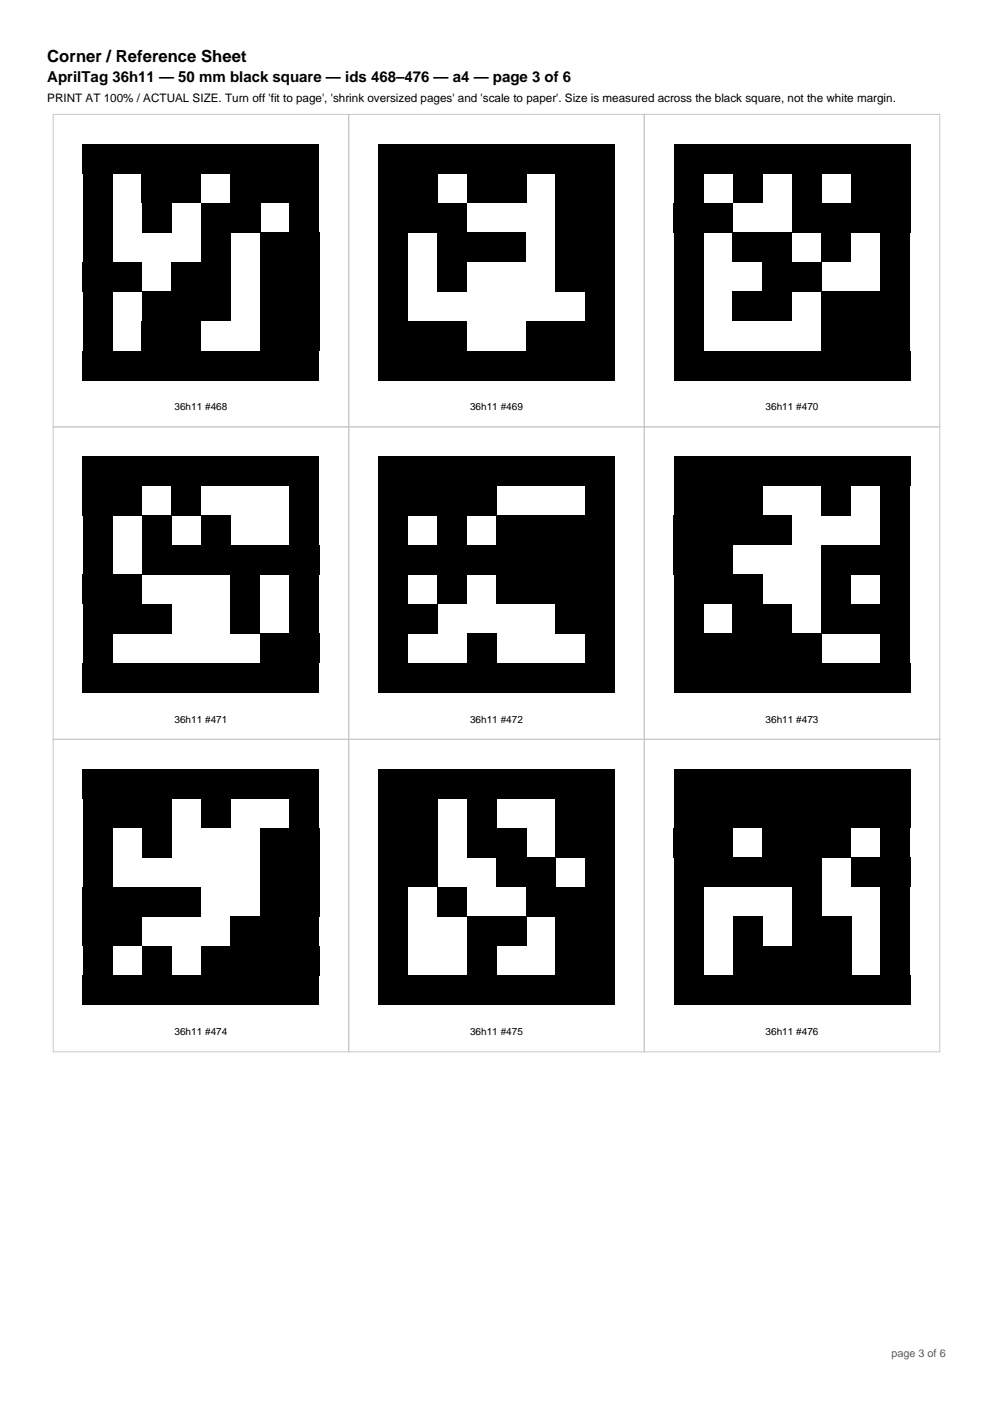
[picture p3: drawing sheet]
<svg xmlns="http://www.w3.org/2000/svg" width="210mm" height="297mm" viewBox="0 0 210 297" stroke-linecap="round" stroke-linejoin="round" font-family="sans-serif">
<defs><g id="words">
<text font-size="3.5" x="10" y="13.2">Corner / Reference Sheet</text>
<text font-size="3.2" x="10" y="17.4">AprilTag 36h11 — 50 mm black square — ids 468–476 — a4 — page 3 of 6</text>
<text font-size="2.5" x="10" y="21.6">PRINT AT 100% / ACTUAL SIZE. Turn off 'fit to page', 'shrink oversized pages' and 'scale to paper'. Size is measured across the black square, not the white margin.</text>
<text font-size="2.3" fill="#595959" x="188.5" y="287">page 3 of 6</text>
<g font-size="2.1">
<text x="36.9" y="86.8">36h11 #468</text>
<text x="99.4" y="86.8">36h11 #469</text>
<text x="161.9" y="86.8">36h11 #470</text>
<text x="36.9" y="152.9">36h11 #471</text>
<text x="99.4" y="152.9">36h11 #472</text>
<text x="161.9" y="152.9">36h11 #473</text>
<text x="36.9" y="219">36h11 #474</text>
<text x="99.4" y="219">36h11 #475</text>
<text x="161.9" y="219">36h11 #476</text>
</g>
</g></defs>
<path d="M11.2 24.2h62.6v66.1h-62.6zM73.7 24.2h62.6v66.1h-62.6zM136.3 24.2h62.5v66.1h-62.5zM11.2 90.3h62.6v66.1h-62.6zM73.7 90.3h62.6v66.1h-62.6zM136.3 90.3h62.5v66.1h-62.5zM11.2 156.4h62.6v66.1h-62.6zM73.7 156.4h62.6v66.1h-62.6zM136.3 156.4h62.5v66.1h-62.5z" fill="none" stroke="#c7c7c7" stroke-width=".21"/>
<g fill="#000">
<path d="M17.5 30.4h50v6.3h-50z" fill-rule="evenodd"/>
<path d="M80 30.4h50v6.3h-50z" fill-rule="evenodd"/>
<path d="M142.5 30.4h50v6.3h-50z" fill-rule="evenodd"/>
<path d="M17.5 36.7h6.3v6.3h-6.3z" fill-rule="evenodd"/>
<path d="M17.5 43h6.3v6.2h-6.3z" fill-rule="evenodd"/>
<path d="M17.5 49.2h6.3v6.2h-6.3z" fill-rule="evenodd"/>
<path d="M30 36.7h12.5v6.3h-12.5z" fill-rule="evenodd"/>
<path d="M30 43h6.2v6.2h-6.2z" fill-rule="evenodd"/>
<path d="M42.5 43h12.5v6.2h-12.5z" fill-rule="evenodd"/>
<path d="M42.5 49.2h6.2v6.2h-6.2z" fill-rule="evenodd"/>
<path d="M48.8 36.7h18.7v6.3h-18.7z" fill-rule="evenodd"/>
<path d="M55 49.2h12.5v6.2h-12.5z" fill-rule="evenodd"/>
<path d="M61.2 43h6.3v6.2h-6.3z" fill-rule="evenodd"/>
<path d="M80 36.7h12.5v6.3h-12.5z" fill-rule="evenodd"/>
<path d="M80 43h18.8v6.2h-18.8z" fill-rule="evenodd"/>
<path d="M80 49.2h6.3v6.2h-6.3z" fill-rule="evenodd"/>
<path d="M92.5 49.2h18.7v6.2h-18.7z" fill-rule="evenodd"/>
<path d="M98.8 36.7h12.5v6.3h-12.5z" fill-rule="evenodd"/>
<path d="M117.5 36.7h12.5v6.3h-12.5z" fill-rule="evenodd"/>
<path d="M117.5 43h12.5v6.2h-12.5z" fill-rule="evenodd"/>
<path d="M117.5 49.2h12.5v6.2h-12.5z" fill-rule="evenodd"/>
<path d="M142.5 36.7h6.3v6.3h-6.3z" fill-rule="evenodd"/>
<path d="M142.5 43h12.5v6.2h-12.5z" fill-rule="evenodd"/>
<path d="M142.5 49.2h6.3v6.2h-6.3z" fill-rule="evenodd"/>
<path d="M155 36.7h6.3v6.3h-6.3z" fill-rule="evenodd"/>
<path d="M155 49.2h12.5v6.2h-12.5z" fill-rule="evenodd"/>
<path d="M167.5 36.7h6.2v6.3h-6.2z" fill-rule="evenodd"/>
<path d="M167.5 43h25v6.2h-25z" fill-rule="evenodd"/>
<path d="M173.8 49.2h6.2v6.2h-6.2z" fill-rule="evenodd"/>
<path d="M180 36.7h12.5v6.3h-12.5z" fill-rule="evenodd"/>
<path d="M186.3 49.2h6.2v6.2h-6.2z" fill-rule="evenodd"/>
<path d="M17.5 55.4h12.5v6.3h-12.5z" fill-rule="evenodd"/>
<path d="M17.5 61.7h6.3v6.3h-6.3z" fill-rule="evenodd"/>
<path d="M17.5 67.9h6.3v6.3h-6.3z" fill-rule="evenodd"/>
<path d="M30 61.7h18.8v6.3h-18.8z" fill-rule="evenodd"/>
<path d="M30 67.9h12.5v6.3h-12.5z" fill-rule="evenodd"/>
<path d="M36.2 55.4h12.5v6.3h-12.5z" fill-rule="evenodd"/>
<path d="M55 55.4h12.5v6.3h-12.5z" fill-rule="evenodd"/>
<path d="M55 61.7h12.5v6.3h-12.5z" fill-rule="evenodd"/>
<path d="M55 67.9h12.5v6.3h-12.5z" fill-rule="evenodd"/>
<path d="M80 55.4h6.3v6.3h-6.3z" fill-rule="evenodd"/>
<path d="M80 61.7h6.3v6.3h-6.3z" fill-rule="evenodd"/>
<path d="M80 67.9h18.8v6.3h-18.8z" fill-rule="evenodd"/>
<path d="M92.5 55.4h6.3v6.3h-6.3z" fill-rule="evenodd"/>
<path d="M111.2 67.9h18.8v6.3h-18.8z" fill-rule="evenodd"/>
<path d="M117.5 55.4h12.5v6.3h-12.5z" fill-rule="evenodd"/>
<path d="M123.8 61.7h6.2v6.3h-6.2z" fill-rule="evenodd"/>
<path d="M142.5 55.4h6.3v6.3h-6.3z" fill-rule="evenodd"/>
<path d="M142.5 61.7h6.3v6.3h-6.3z" fill-rule="evenodd"/>
<path d="M142.5 67.9h6.3v6.3h-6.3z" fill-rule="evenodd"/>
<path d="M155 61.7h12.5v6.3h-12.5z" fill-rule="evenodd"/>
<path d="M161.2 55.4h12.5v6.3h-12.5z" fill-rule="evenodd"/>
<path d="M173.8 61.7h18.7v6.3h-18.7z" fill-rule="evenodd"/>
<path d="M173.8 67.9h18.7v6.3h-18.7z" fill-rule="evenodd"/>
<path d="M186.3 55.4h6.2v6.3h-6.2z" fill-rule="evenodd"/>
<path d="M17.5 74.2h50v6.2h-50z" fill-rule="evenodd"/>
<path d="M80 74.2h50v6.2h-50z" fill-rule="evenodd"/>
<path d="M142.5 74.2h50v6.2h-50z" fill-rule="evenodd"/>
<path d="M17.5 96.5h50v6.3h-50z" fill-rule="evenodd"/>
<path d="M17.5 102.8h12.5v6.2h-12.5z" fill-rule="evenodd"/>
<path d="M17.5 109h6.3v6.3h-6.3z" fill-rule="evenodd"/>
<path d="M30 109h6.2v6.3h-6.2z" fill-rule="evenodd"/>
<path d="M36.2 102.8h6.3v6.2h-6.3z" fill-rule="evenodd"/>
<path d="M42.5 109h6.2v6.3h-6.2z" fill-rule="evenodd"/>
<path d="M61.2 102.8h6.3v6.2h-6.3z" fill-rule="evenodd"/>
<path d="M61.2 109h6.3v6.3h-6.3z" fill-rule="evenodd"/>
<path d="M80 96.5h50v6.3h-50z" fill-rule="evenodd"/>
<path d="M80 102.8h25v6.2h-25z" fill-rule="evenodd"/>
<path d="M80 109h6.3v6.3h-6.3z" fill-rule="evenodd"/>
<path d="M92.5 109h6.3v6.3h-6.3z" fill-rule="evenodd"/>
<path d="M105 109h25v6.3h-25z" fill-rule="evenodd"/>
<path d="M123.8 102.8h6.2v6.2h-6.2z" fill-rule="evenodd"/>
<path d="M142.5 96.5h50v6.3h-50z" fill-rule="evenodd"/>
<path d="M142.5 102.8h18.7v6.2h-18.7z" fill-rule="evenodd"/>
<path d="M142.5 109h25v6.3h-25z" fill-rule="evenodd"/>
<path d="M173.8 102.8h6.2v6.2h-6.2z" fill-rule="evenodd"/>
<path d="M186.3 102.8h6.2v6.2h-6.2z" fill-rule="evenodd"/>
<path d="M186.3 109h6.2v6.3h-6.2z" fill-rule="evenodd"/>
<path d="M17.5 115.3h6.3v6.2h-6.3z" fill-rule="evenodd"/>
<path d="M17.5 121.6h12.5v6.2h-12.5z" fill-rule="evenodd"/>
<path d="M17.5 127.8h18.7v6.3h-18.7z" fill-rule="evenodd"/>
<path d="M30 115.3h37.5v6.2h-37.5z" fill-rule="evenodd"/>
<path d="M48.8 121.6h6.2v6.2h-6.2z" fill-rule="evenodd"/>
<path d="M48.8 127.8h6.2v6.3h-6.2z" fill-rule="evenodd"/>
<path d="M61.2 121.6h6.3v6.2h-6.3z" fill-rule="evenodd"/>
<path d="M61.2 127.8h6.3v6.3h-6.3z" fill-rule="evenodd"/>
<path d="M80 115.3h50v6.2h-50z" fill-rule="evenodd"/>
<path d="M80 121.6h6.3v6.2h-6.3z" fill-rule="evenodd"/>
<path d="M80 127.8h12.5v6.3h-12.5z" fill-rule="evenodd"/>
<path d="M92.5 121.6h6.3v6.2h-6.3z" fill-rule="evenodd"/>
<path d="M105 121.6h25v6.2h-25z" fill-rule="evenodd"/>
<path d="M117.5 127.8h12.5v6.3h-12.5z" fill-rule="evenodd"/>
<path d="M142.5 115.3h12.5v6.2h-12.5z" fill-rule="evenodd"/>
<path d="M142.5 121.6h18.7v6.2h-18.7z" fill-rule="evenodd"/>
<path d="M142.5 127.8h6.3v6.3h-6.3z" fill-rule="evenodd"/>
<path d="M155 127.8h12.5v6.3h-12.5z" fill-rule="evenodd"/>
<path d="M173.8 115.3h18.7v6.2h-18.7z" fill-rule="evenodd"/>
<path d="M173.8 121.6h6.2v6.2h-6.2z" fill-rule="evenodd"/>
<path d="M173.8 127.8h18.7v6.3h-18.7z" fill-rule="evenodd"/>
<path d="M186.3 121.6h6.2v6.2h-6.2z" fill-rule="evenodd"/>
<path d="M17.5 134h6.3v6.3h-6.3z" fill-rule="evenodd"/>
<path d="M17.5 140.3h50v6.3h-50z" fill-rule="evenodd"/>
<path d="M55 134h12.5v6.3h-12.5z" fill-rule="evenodd"/>
<path d="M80 134h6.3v6.3h-6.3z" fill-rule="evenodd"/>
<path d="M80 140.3h50v6.3h-50z" fill-rule="evenodd"/>
<path d="M98.8 134h6.2v6.3h-6.2z" fill-rule="evenodd"/>
<path d="M123.8 134h6.2v6.3h-6.2z" fill-rule="evenodd"/>
<path d="M142.5 134h31.2v6.3h-31.2z" fill-rule="evenodd"/>
<path d="M142.5 140.3h50v6.3h-50z" fill-rule="evenodd"/>
<path d="M186.3 134h6.2v6.3h-6.2z" fill-rule="evenodd"/>
<path d="M17.5 162.6h50v6.3h-50z" fill-rule="evenodd"/>
<path d="M17.5 168.9h18.7v6.2h-18.7z" fill-rule="evenodd"/>
<path d="M42.5 168.9h6.2v6.2h-6.2z" fill-rule="evenodd"/>
<path d="M61.2 168.9h6.3v6.2h-6.3z" fill-rule="evenodd"/>
<path d="M80 162.6h50v6.3h-50z" fill-rule="evenodd"/>
<path d="M80 168.9h12.5v6.2h-12.5z" fill-rule="evenodd"/>
<path d="M98.8 168.9h6.2v6.2h-6.2z" fill-rule="evenodd"/>
<path d="M117.5 168.9h12.5v6.2h-12.5z" fill-rule="evenodd"/>
<path d="M142.5 162.6h50v6.3h-50z" fill-rule="evenodd"/>
<path d="M142.5 168.9h50v6.2h-50z" fill-rule="evenodd"/>
<path d="M17.5 175.2h6.3v6.2h-6.3z" fill-rule="evenodd"/>
<path d="M17.5 181.4h6.3v6.3h-6.3z" fill-rule="evenodd"/>
<path d="M17.5 187.6h25v6.3h-25z" fill-rule="evenodd"/>
<path d="M30 175.2h6.2v6.2h-6.2z" fill-rule="evenodd"/>
<path d="M55 175.2h12.5v6.2h-12.5z" fill-rule="evenodd"/>
<path d="M55 181.4h12.5v6.3h-12.5z" fill-rule="evenodd"/>
<path d="M55 187.6h12.5v6.3h-12.5z" fill-rule="evenodd"/>
<path d="M80 175.2h12.5v6.2h-12.5z" fill-rule="evenodd"/>
<path d="M80 181.4h12.5v6.3h-12.5z" fill-rule="evenodd"/>
<path d="M80 187.6h6.3v6.3h-6.3z" fill-rule="evenodd"/>
<path d="M92.5 187.6h6.3v6.3h-6.3z" fill-rule="evenodd"/>
<path d="M98.8 175.2h12.5v6.2h-12.5z" fill-rule="evenodd"/>
<path d="M105 181.4h12.5v6.3h-12.5z" fill-rule="evenodd"/>
<path d="M111.2 187.6h18.8v6.3h-18.8z" fill-rule="evenodd"/>
<path d="M117.5 175.2h12.5v6.2h-12.5z" fill-rule="evenodd"/>
<path d="M123.8 181.4h6.2v6.3h-6.2z" fill-rule="evenodd"/>
<path d="M142.5 175.2h12.5v6.2h-12.5z" fill-rule="evenodd"/>
<path d="M142.5 181.4h31.2v6.3h-31.2z" fill-rule="evenodd"/>
<path d="M142.5 187.6h6.3v6.3h-6.3z" fill-rule="evenodd"/>
<path d="M161.2 175.2h18.8v6.2h-18.8z" fill-rule="evenodd"/>
<path d="M167.5 187.6h6.2v6.3h-6.2z" fill-rule="evenodd"/>
<path d="M180 181.4h12.5v6.3h-12.5z" fill-rule="evenodd"/>
<path d="M186.3 175.2h6.2v6.2h-6.2z" fill-rule="evenodd"/>
<path d="M186.3 187.6h6.2v6.3h-6.2z" fill-rule="evenodd"/>
<path d="M17.5 193.9h12.5v6.3h-12.5z" fill-rule="evenodd"/>
<path d="M17.5 200.1h6.3v6.3h-6.3z" fill-rule="evenodd"/>
<path d="M17.5 206.4h50v6.2h-50z" fill-rule="evenodd"/>
<path d="M30 200.1h6.2v6.3h-6.2z" fill-rule="evenodd"/>
<path d="M42.5 200.1h25v6.3h-25z" fill-rule="evenodd"/>
<path d="M48.8 193.9h18.7v6.3h-18.7z" fill-rule="evenodd"/>
<path d="M80 193.9h6.3v6.3h-6.3z" fill-rule="evenodd"/>
<path d="M80 200.1h6.3v6.3h-6.3z" fill-rule="evenodd"/>
<path d="M80 206.4h50v6.2h-50z" fill-rule="evenodd"/>
<path d="M98.8 193.9h12.5v6.3h-12.5z" fill-rule="evenodd"/>
<path d="M98.8 200.1h6.2v6.3h-6.2z" fill-rule="evenodd"/>
<path d="M117.5 193.9h12.5v6.3h-12.5z" fill-rule="evenodd"/>
<path d="M117.5 200.1h12.5v6.3h-12.5z" fill-rule="evenodd"/>
<path d="M142.5 193.9h6.3v6.3h-6.3z" fill-rule="evenodd"/>
<path d="M142.5 200.1h6.3v6.3h-6.3z" fill-rule="evenodd"/>
<path d="M142.5 206.4h50v6.2h-50z" fill-rule="evenodd"/>
<path d="M155 193.9h6.3v6.3h-6.3z" fill-rule="evenodd"/>
<path d="M155 200.1h25v6.3h-25z" fill-rule="evenodd"/>
<path d="M167.5 193.9h12.5v6.3h-12.5z" fill-rule="evenodd"/>
<path d="M186.3 193.9h6.2v6.3h-6.2z" fill-rule="evenodd"/>
<path d="M186.3 200.1h6.2v6.3h-6.2z" fill-rule="evenodd"/>
</g>
<use href="#words"/>
</svg>
